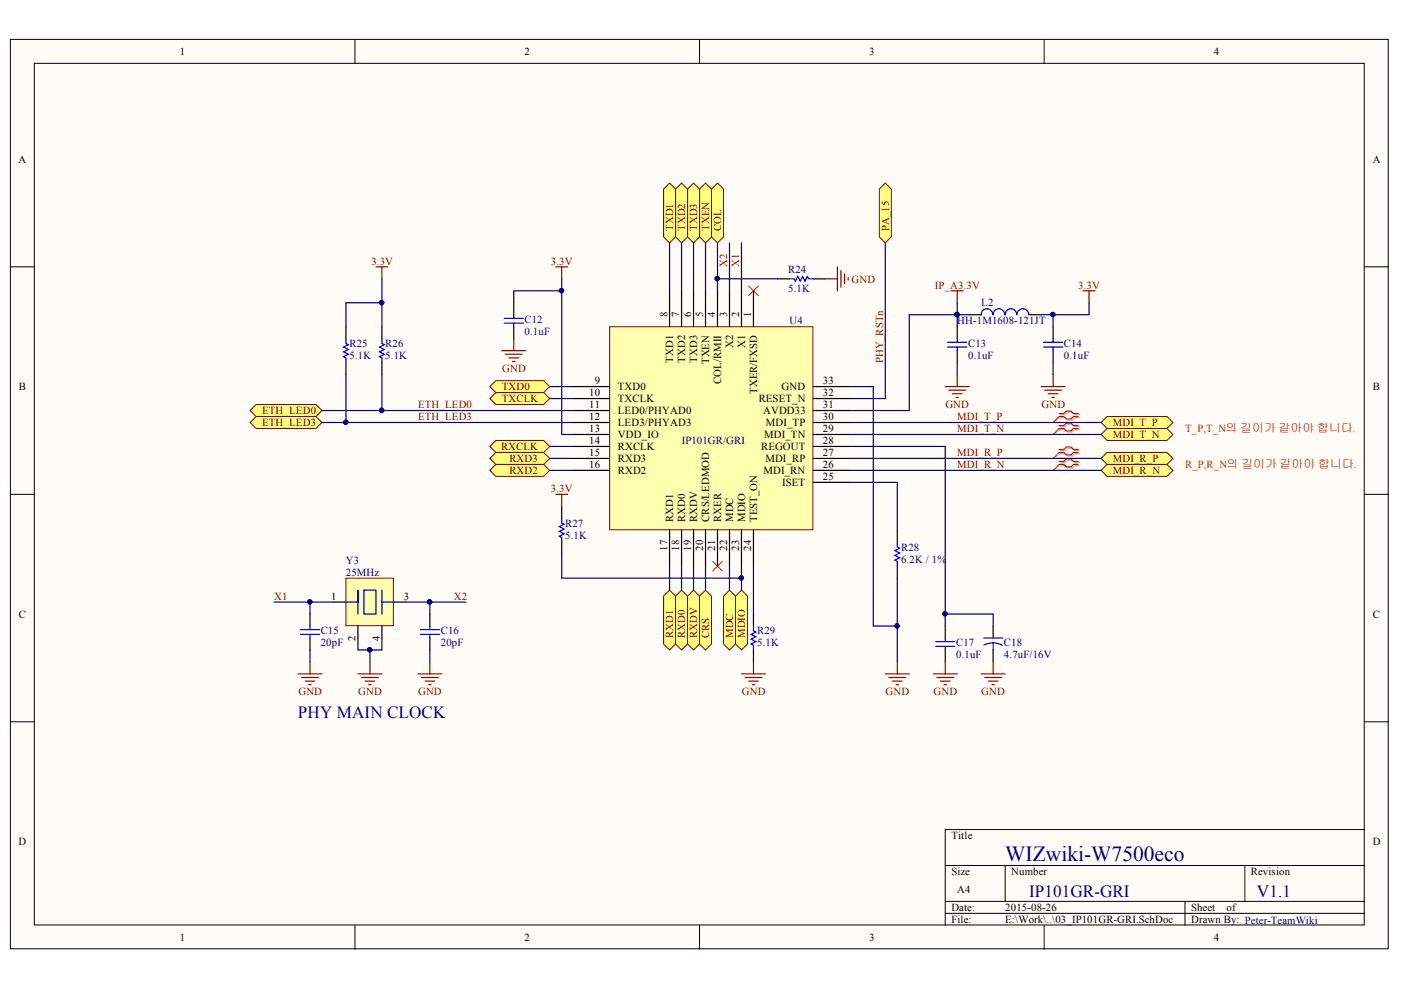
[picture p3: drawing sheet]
<svg xmlns="http://www.w3.org/2000/svg" width="297mm" height="210mm" viewBox="0 0 297 210" stroke-linecap="round" stroke-linejoin="round" font-family="sans-serif">
<defs><g id="words">
<text font-size="4.6" fill="#000080" x="213.1" y="182.5">WIZwiki-W7500eco</text>
<g font-size="3.6" fill="#000080">
<text x="63.2" y="152.3">PHY MAIN CLOCK</text>
<text x="218.2" y="190.3">IP101GR-GRI</text>
<text x="266.5" y="190.3">V1.1</text>
</g>
<g font-size="2.3">
<text x="38.1" y="11.7">1</text>
<text x="111.2" y="11.7">2</text>
<text x="184.3" y="11.7">3</text>
<text x="257.4" y="11.7">4</text>
<text x="3.9" y="34.5">A</text>
<text x="291.1" y="34.5">A</text>
<text x="141.5" y="67.3" transform="rotate(-90 141.5 67.3)">8</text>
<text x="144" y="67.3" transform="rotate(-90 144 67.3)">7</text>
<text x="146.6" y="67.3" transform="rotate(-90 146.6 67.3)">6</text>
<text x="149.1" y="67.3" transform="rotate(-90 149.1 67.3)">5</text>
<text x="151.6" y="67.3" transform="rotate(-90 151.6 67.3)">4</text>
<text x="154.2" y="67.3" transform="rotate(-90 154.2 67.3)">3</text>
<text x="156.7" y="67.3" transform="rotate(-90 156.7 67.3)">2</text>
<text x="159.2" y="67.3" transform="rotate(-90 159.2 67.3)">1</text>
<text x="142.8" y="76.9" transform="rotate(-90 142.8 76.9)">TXD1</text>
<text x="145.3" y="76.9" transform="rotate(-90 145.3 76.9)">TXD2</text>
<text x="147.8" y="76.9" transform="rotate(-90 147.8 76.9)">TXD3</text>
<text x="150.4" y="77.1" transform="rotate(-90 150.4 77.1)">TXEN</text>
<text x="155.4" y="73.9" transform="rotate(-90 155.4 73.9)">X2</text>
<text x="158" y="73.9" transform="rotate(-90 158 73.9)">X1</text>
<text x="4" y="82.7">B</text>
<text x="124.9" y="84">10</text>
<text x="126.1" y="81.5">9</text>
<text x="131" y="82.7">TXD0</text>
<text x="152.9" y="81.4" transform="rotate(-90 152.9 81.4)">COL/RMII</text>
<text x="160.5" y="83.6" transform="rotate(-90 160.5 83.6)">TXER/FXSD</text>
<text x="165.7" y="82.7">GND</text>
<text x="174.5" y="84">32</text>
<text x="174.5" y="81.5">33</text>
<text x="291.1" y="82.7">B</text>
<text x="124.9" y="86.5">11</text>
<text x="124.9" y="89.1">12</text>
<text x="131" y="85.3">TXCLK</text>
<text x="131" y="87.8">LED0/PHYAD0</text>
<text x="160.9" y="85.3">RESET_N</text>
<text x="161.8" y="87.8">AVDD33</text>
<text x="174.5" y="89.1">30</text>
<text x="174.5" y="86.5">31</text>
<text x="124.9" y="91.6">13</text>
<text x="124.9" y="94.1">14</text>
<text x="131" y="90.3">LED3/PHYAD3</text>
<text x="131" y="92.9">VDD_IO</text>
<text x="131" y="95.4">RXCLK</text>
<text x="161.4" y="95.4">REGOUT</text>
<text x="162" y="92.9">MDI_TN</text>
<text x="162.4" y="90.3">MDI_TP</text>
<text x="174.5" y="94.1">28</text>
<text x="174.5" y="91.6">29</text>
<text x="124.9" y="96.7">15</text>
<text x="124.9" y="99.2">16</text>
<text x="131" y="97.9">RXD3</text>
<text x="131" y="100.5">RXD2</text>
<text x="161.9" y="100.5">MDI_RN</text>
<text x="162.3" y="97.9">MDI_RP</text>
<text x="174.5" y="101.7">25</text>
<text x="174.5" y="99.2">26</text>
<text x="174.5" y="96.7">27</text>
<text x="165.8" y="103">ISET</text>
<text x="142.8" y="110.6" transform="rotate(-90 142.8 110.6)">RXD1</text>
<text x="145.3" y="110.6" transform="rotate(-90 145.3 110.6)">RXD0</text>
<text x="147.8" y="110.6" transform="rotate(-90 147.8 110.6)">RXDV</text>
<text x="150.4" y="110.6" transform="rotate(-90 150.4 110.6)">CRS/LEDMOD</text>
<text x="152.9" y="110.6" transform="rotate(-90 152.9 110.6)">RXER</text>
<text x="155.4" y="110.6" transform="rotate(-90 155.4 110.6)">MDC</text>
<text x="158" y="110.6" transform="rotate(-90 158 110.6)">MDIO</text>
<text x="160.5" y="110.6" transform="rotate(-90 160.5 110.6)">TEST_ON</text>
<text x="141.5" y="116.8" transform="rotate(-90 141.5 116.8)">17</text>
<text x="144" y="116.8" transform="rotate(-90 144 116.8)">18</text>
<text x="146.6" y="116.8" transform="rotate(-90 146.6 116.8)">19</text>
<text x="149.1" y="116.8" transform="rotate(-90 149.1 116.8)">20</text>
<text x="151.6" y="116.8" transform="rotate(-90 151.6 116.8)">21</text>
<text x="154.2" y="116.8" transform="rotate(-90 154.2 116.8)">22</text>
<text x="156.7" y="116.8" transform="rotate(-90 156.7 116.8)">23</text>
<text x="159.2" y="116.8" transform="rotate(-90 159.2 116.8)">24</text>
<text x="4" y="131">C</text>
<text x="70.2" y="127.2">1</text>
<text x="85.6" y="127.2">3</text>
<text x="291.1" y="131">C</text>
<text x="75.4" y="135.9" transform="rotate(-90 75.4 135.9)">2</text>
<text x="80.5" y="135.9" transform="rotate(-90 80.5 135.9)">4</text>
<text x="3.9" y="179.2">D</text>
<text x="201.7" y="177.9">Title</text>
<text x="291.1" y="179.2">D</text>
<text x="201.7" y="185.6">Size</text>
<text x="214.4" y="185.6">Number</text>
<text x="265.2" y="185.6">Revision</text>
<text x="203" y="189.4">A4</text>
<text x="201.7" y="193.2">Date:</text>
<text x="201.7" y="195.7">File:</text>
<text x="213.1" y="193.2">2015-08-26</text>
<text x="213.1" y="195.7">E:\Work\..\03_IP101GR-GRI.SchDoc</text>
<text x="252.5" y="193.2">Sheet</text>
<text x="252.5" y="195.7">Drawn By: Peter-TeamWiki</text>
<text x="260.1" y="193.2">of</text>
<text x="38.1" y="199.5">1</text>
<text x="111.2" y="199.5">2</text>
<text x="184.3" y="199.5">3</text>
<text x="257.4" y="199.5">4</text>
</g>
<g font-size="2.3" fill="#800000">
<text x="142.8" y="48.9" transform="rotate(-90 142.8 48.9)">TXD1</text>
<text x="145.3" y="48.9" transform="rotate(-90 145.3 48.9)">TXD2</text>
<text x="147.8" y="48.9" transform="rotate(-90 147.8 48.9)">TXD3</text>
<text x="150.4" y="48.9" transform="rotate(-90 150.4 48.9)">TXEN</text>
<text x="152.9" y="48.9" transform="rotate(-90 152.9 48.9)">COL</text>
<text x="188.5" y="48.9" transform="rotate(-90 188.5 48.9)">PA_15</text>
<text x="78.7" y="56.1">3.3V</text>
<text x="116.8" y="56.1">3.3V</text>
<text x="154.2" y="56.6" transform="rotate(-90 154.2 56.6)">X2</text>
<text x="156.7" y="56.6" transform="rotate(-90 156.7 56.6)">X1</text>
<text x="180.6" y="59.9">GND</text>
<text x="198.2" y="61.2">IP_A3.3V</text>
<text x="228.6" y="61.2">3.3V</text>
<text x="187.2" y="76.9" transform="rotate(-90 187.2 76.9)">PHY_RSTn</text>
<text x="106.4" y="82.7">TXD0</text>
<text x="106.5" y="78.9">GND</text>
<text x="55.6" y="87.8">ETH_LED0</text>
<text x="88.6" y="86.5">ETH_LED0</text>
<text x="88.6" y="89.1">ETH_LED3</text>
<text x="106.4" y="85.3">TXCLK</text>
<text x="200.4" y="86.5">GND</text>
<text x="203" y="89.1">MDI_T_P</text>
<text x="220.8" y="86.5">GND</text>
<text x="55.6" y="90.3">ETH_LED3</text>
<text x="106.2" y="95.4">RXCLK</text>
<text x="203" y="91.6">MDI_T_N</text>
<text x="236" y="90.3">MDI_T_P</text>
<text x="236" y="92.9">MDI_T_N</text>
<text x="108" y="97.9">RXD3</text>
<text x="108" y="100.5">RXD2</text>
<text x="203" y="99.2">MDI_R_N</text>
<text x="203" y="96.7">MDI_R_P</text>
<text x="236" y="97.9">MDI_R_P</text>
<text x="236" y="100.5">MDI_R_N</text>
<text x="116.8" y="104.4">3.3V</text>
<text x="58.1" y="127.2">X1</text>
<text x="96.2" y="127.2">X2</text>
<text x="142.8" y="135.3" transform="rotate(-90 142.8 135.3)">RXD1</text>
<text x="145.3" y="135.3" transform="rotate(-90 145.3 135.3)">RXD0</text>
<text x="147.8" y="135.3" transform="rotate(-90 147.8 135.3)">RXDV</text>
<text x="150.4" y="135.3" transform="rotate(-90 150.4 135.3)">CRS</text>
<text x="155.4" y="135.3" transform="rotate(-90 155.4 135.3)">MDC</text>
<text x="158" y="135.3" transform="rotate(-90 158 135.3)">MDIO</text>
<text x="63.3" y="147.4">GND</text>
<text x="75.9" y="147.4">GND</text>
<text x="88.6" y="147.4">GND</text>
<text x="157.3" y="147.4">GND</text>
<text x="187.7" y="147.4">GND</text>
<text x="197.9" y="147.4">GND</text>
<text x="208" y="147.4">GND</text>
</g>
<g font-size="2.3" fill="#000080">
<text x="167.1" y="57.9">R24</text>
<text x="167.1" y="61.9">5.1K</text>
<text x="208" y="65">L2</text>
<text x="111.2" y="68.5">C12</text>
<text x="111.2" y="71.1">0.1uF</text>
<text x="167.4" y="68.8">U4</text>
<text x="203" y="68.8">HH-1M1608-121JT</text>
<text x="74.1" y="73.6">R25</text>
<text x="74.1" y="76.1">5.1K</text>
<text x="81.7" y="73.6">R26</text>
<text x="81.7" y="76.1">5.1K</text>
<text x="205.3" y="73.6">C13</text>
<text x="205.3" y="76.1">0.1uF</text>
<text x="225.6" y="73.6">C14</text>
<text x="225.6" y="76.1">0.1uF</text>
<text x="144.5" y="94.1">IP101GR/GRI</text>
<text x="119.8" y="111.7">R27</text>
<text x="73.3" y="119.6">Y3</text>
<text x="119.8" y="114.2">5.1K</text>
<text x="191" y="116.8">R28</text>
<text x="191" y="119.3">6.2K / 1%</text>
<text x="73.3" y="122.1">25MHz</text>
<text x="68" y="134.5">C15</text>
<text x="68" y="137.1">20pF</text>
<text x="93.5" y="134.5">C16</text>
<text x="93.5" y="137.1">20pF</text>
<text x="160.5" y="134.5">R29</text>
<text x="160.5" y="137.1">5.1K</text>
<text x="202.7" y="137.1">C17</text>
<text x="212.9" y="137.1">C18</text>
<text x="202.7" y="139.6">0.1uF</text>
<text x="212.9" y="139.6">4.7uF/16V</text>
</g>
<g font-size="2.3" fill="#f00">
<text x="251.3" y="91.6">T_P,T_N의 길이가 같아야 합니다.</text>
<text x="251.3" y="99.2">R_P,R_N의 길이가 같아야 합니다.</text>
</g>
</g></defs>
<g fill="#fffcf8" stroke="#000" stroke-width=".21">
<path d="M2.2 8.4h292.1v192.8h-292.1z"/>
<path d="M7.3 13.4h281.9v182.7h-281.9z"/>
</g>
<g fill="none" stroke="#000" stroke-width=".21">
<path d="M75.3 8.4v5M148.3 8.4v5M221.4 8.4v5M2.2 56.6h5.1M289.3 56.6h5.1M2.2 104.8h5.1M289.3 104.8h5.1M2.2 153h5.1M289.3 153h5.1M289.3 175.9h-88.9v20.3M75.3 196.2v5.1M148.3 196.2v5.1"/>
<path d="M200.4 183.5h88.9M200.4 191.1h88.9M200.4 193.7h88.9M213.1 183.5v7.6M221.4 196.2v5.1M251.2 191.1v5.1M263.9 183.5v7.6"/>
</g>
<g fill="#ffff80" stroke="#800000" stroke-width=".21">
<path d="M153.4 126.4l1.3-1.3 1.2 1.3v10.1l-1.2 1.3-1.3-1.3z" fill-rule="evenodd"/>
<path d="M155.9 126.4l1.3-1.3 1.3 1.3v10.1l-1.3 1.3-1.3-1.3z" fill-rule="evenodd"/>
</g>
<g fill="none" stroke="#800000" stroke-width=".25">
<path d="M201.7 61.7h2.5M202.9 61.7v2.5M202.9 79.4v2.6M223.3 79.4v2.6M229.6 61.7h2.6M230.9 61.7v2.5M200.4 82h5.1M201.2 82.7h3.5M201.9 83.5h2.1M202.7 84.2h.5M220.7 82h5.1M221.5 82.7h3.6"/>
<path d="M222.3 83.5h2M223 84.2h.5M117.8 104.8h2.6M119.1 104.8v2.5M157.2 142.9h5.1M158 143.6h3.5M158.7 144.4h2.1M159.5 145.2h.5M159.7 140.3v2.6M187.7 142.9h5.1M188.5 143.6h3.5M189.2 144.4h2.1"/>
<path d="M190 145.2h.5M190.2 140.3v2.6M197.9 142.9h5M198.6 143.6h3.6M199.4 144.4h2M200.2 145.2h.5M200.4 140.3v2.6M208 142.9h5.1M208.8 143.6h3.6M209.6 144.4h2M210.3 145.2h.5M210.6 140.3v2.6"/>
</g>
<g fill="none" stroke="#000" stroke-width=".25">
<path d="M202.9 69.3v2.5M202.9 74.3v2.6M205.5 66.7h2.5M218.2 66.7h2.5M223.3 69.3v2.5M223.3 74.3v2.6M119.1 107.3v2.6M119.1 115v2.5M190.2 112.4v2.6M159.7 130.2v2.5M159.7 137.8v2.5M190.2 120v2.6"/>
<path d="M200.4 132.7v2.6M200.4 137.8v2.5M210.6 132.7v2.6M210.6 137.8v2.5"/>
</g>
<g fill="none" stroke="#00f" stroke-width=".25">
<path d="M200.9 72.6h4.1M200.9 73.6h4.1M202.9 71.8v.8M202.9 73.6v.7M210.5 66.7a1.22 1.22 0 0 0-1.3-1.2 1.22 1.22 0 0 0-1.2 1.2M213 66.7a1.22 1.22 0 0 0-1.2-1.2 1.22 1.22 0 0 0-1.2 1.2M215.6 66.7a1.22 1.22 0 0 0-1.3-1.2 1.22 1.22 0 0 0-1.2 1.2M218.1 66.7a1.23 1.23 0 0 0-1.2-1.2 1.23 1.23 0 0 0-1.3 1.2M221.2 72.6h4.1M221.2 73.6h4.1M223.3 71.8v.8M223.3 73.6v.7"/>
<path d="M119.1 109.9v1l.5 .3-1 .5 1 .5-1 .5 1 .5-1 .5 .5 .2v1.1M190.2 115v1l.6 .2-1.1 .5 1.1 .5-1.1 .6 1.1 .5-1.1 .5 .5 .2v1M159.7 132.7v1l.6 .3-1.1 .5 1.1 .5-1.1 .5 1.1 .5-1.1 .5 .5 .3v1M198.4 136h4M198.4 137h4M200.4 135.3v.7M200.4 137v.8M208.5 135.3h4.1M210.6 136.3l.8 .1 1.1 .4M210.6 136.3l-.9 .1-1.1 .4M210.6 136.3v1.5"/>
</g>
<g fill="none" stroke="#000080" stroke-width=".25">
<path d="M202.9 64.2v2.5h-10.1v20.3h-12.7M202.9 76.9v2.5M205.5 66.7h-2.6v2.6M223.3 66.7v2.6M223.3 76.9v2.5M230.9 64.2v2.5h-10.2M180.1 82h5.1v50.7h5M119.1 117.5v5.1h38.1M180.1 102.3h10.1v10.1M154.7 120v5.1M159.7 120v10.2M190.2 122.6v17.7"/>
<path d="M200.4 132.7v-2.5h10.2v2.5"/>
</g>
<g fill="#000080" stroke="#000080" stroke-width=".21">
<circle cx="223.2" cy="66.7" r=".46"/>
<circle cx="202.9" cy="66.7" r=".46"/>
<circle cx="190.2" cy="132.7" r=".46"/>
<circle cx="157.2" cy="122.5" r=".46"/>
<circle cx="200.4" cy="130.1" r=".46"/>
</g>
<path d="M158.7 60.6l2.1 2.1M160.8 60.6l-2.1 2.1M151.1 119l2 2.1M153.1 119l-2 2.1" fill="none" stroke="#f00" stroke-width=".21"/>
<g fill="#ffff80" stroke="#800000" stroke-width=".21">
<path d="M150.9 40.1l1.2-1.3 1.3 1.3v10.1l-1.3 1.3-1.2-1.3z" fill-rule="evenodd"/>
<path d="M148.3 40.1l1.3-1.3 1.3 1.3v10.1l-1.3 1.3-1.3-1.3z" fill-rule="evenodd"/>
<path d="M145.8 40.1l1.2-1.3 1.3 1.3v10.1l-1.3 1.3-1.2-1.3z" fill-rule="evenodd"/>
<path d="M143.2 40.1l1.3-1.3 1.3 1.3v10.1l-1.3 1.3-1.3-1.3z" fill-rule="evenodd"/>
<path d="M140.7 40.1l1.3-1.3 1.2 1.3v10.1l-1.2 1.3-1.3-1.3z" fill-rule="evenodd"/>
<path d="M103.8 82l1.3-1.3h10.2l1.2 1.3-1.2 1.2h-10.2z" fill-rule="evenodd"/>
<path d="M103.8 84.5l1.3-1.3h10.2l1.2 1.3-1.2 1.3h-10.2z" fill-rule="evenodd"/>
</g>
<path d="M116.5 82h5.1M116.5 84.5h5.1" fill="none" stroke="#000080" stroke-width=".25"/>
<g fill="#ffff80" stroke="#800000" stroke-width=".21">
<path d="M103.8 94.7l1.3-1.3h10.2l1.2 1.3-1.2 1.2h-10.2z" fill-rule="evenodd"/>
<path d="M103.8 97.2l1.3-1.3h10.2l1.2 1.3-1.2 1.3h-10.2z" fill-rule="evenodd"/>
<path d="M103.8 99.7l1.3-1.2h10.2l1.2 1.2-1.2 1.3h-10.2z" fill-rule="evenodd"/>
<path d="M140.7 126.4l1.3-1.3 1.2 1.3v10.1l-1.2 1.3-1.3-1.3z" fill-rule="evenodd"/>
<path d="M143.2 126.4l1.3-1.3 1.3 1.3v10.1l-1.3 1.3-1.3-1.3z" fill-rule="evenodd"/>
<path d="M145.8 126.4l1.2-1.3 1.3 1.3v10.1l-1.3 1.3-1.2-1.3z" fill-rule="evenodd"/>
<path d="M148.3 126.4l1.3-1.3 1.3 1.3v10.1l-1.3 1.3-1.3-1.3z" fill-rule="evenodd"/>
</g>
<g fill="none" stroke="#000080" stroke-width=".25">
<path d="M116.5 94.7h5.1M116.5 97.2h5.1M116.5 99.7h5.1M65.7 127.7v2.5M65.7 137.8v2.5M75.9 135.3v2.5h5.1v-2.5M78.4 137.8v2.5M91.1 127.7v2.5M91.1 137.8v2.5M142 120v5.1M144.5 120v5.1M147 120v5.1"/>
<path d="M149.6 120v5.1"/>
</g>
<path d="M65.7 130.2v2.5M65.7 135.3v2.5M91.1 130.2v2.5M91.1 135.3v2.5" fill="none" stroke="#000" stroke-width=".25"/>
<path d="M63.7 133.5h4.1M63.7 134.5h4.1M65.7 132.7v.8M65.7 134.5v.8M89.1 133.5h4.1M89.1 134.5h4.1M91.1 132.7v.8M91.1 134.5v.8" fill="none" stroke="#00f" stroke-width=".25"/>
<g fill="#000080" stroke="#000080" stroke-width=".21">
<circle cx="65.7" cy="127.6" r=".46"/>
<circle cx="91.1" cy="127.6" r=".46"/>
<circle cx="78.4" cy="137.8" r=".46"/>
</g>
<g fill="none" stroke="#800000" stroke-width=".25">
<path d="M63.2 142.9h5.1M63.9 143.6h3.6M64.7 144.4h2M65.5 145.2h.5M65.7 140.3v2.6M75.9 142.9h5.1M76.7 143.6h3.5M77.4 144.4h2M78.2 145.2h.5M78.4 140.3v2.6M88.6 142.9h5.1M89.4 143.6h3.5"/>
<path d="M90.1 144.4h2.1M90.9 145.2h.5M91.1 140.3v2.6"/>
</g>
<path d="M73.4 122.6h10v10.1h-10z" fill="#ffffb0" stroke="#800000" stroke-width=".21"/>
<path d="M70.8 127.7h2.6M75.9 132.7v2.6M81 132.7v2.6M83.5 127.7h2.6" fill="none" stroke="#000" stroke-width=".25"/>
<path d="M73.4 127.7h2.5v-2.6v5.1M77.2 125.1h2.5v5.1h-2.5zM81 127.7h2.5M81 125.1v5.1" fill="none" stroke="#00f" stroke-width=".25"/>
<path d="M117.8 56.6h2.6M119.1 56.6v2.5" fill="none" stroke="#800000" stroke-width=".25"/>
<path d="M180.1 94.7h20.3v35.5" fill="none" stroke="#000080" stroke-width=".25"/>
<circle cx="200.4" cy="130.1" r=".46" fill="#000080" stroke="#000080" stroke-width=".21"/>
<g fill="#ffff80" stroke="#800000" stroke-width=".21">
<path d="M233.4 89.6l1.3-1.3h12.7l1.3 1.3-1.3 1.2h-12.7z" fill-rule="evenodd"/>
<path d="M233.4 92.1l1.3-1.3h12.7l1.3 1.3-1.3 1.3h-12.7z" fill-rule="evenodd"/>
<path d="M233.4 97.2l1.3-1.3h12.7l1.3 1.3-1.3 1.3h-12.7z" fill-rule="evenodd"/>
<path d="M233.4 99.7l1.3-1.2h12.7l1.3 1.2-1.3 1.3h-12.7z" fill-rule="evenodd"/>
</g>
<path d="M164.8 59.1h2.6M172.5 59.1h2.5M108.9 64.2v2.5M108.9 69.3v2.5" fill="none" stroke="#000" stroke-width=".25"/>
<path d="M167.4 59.1h1l.2 .5 .6-1 .5 1 .5-1 .5 1 .5-1 .2 .5h1.1M106.9 67.5h4.1M106.9 68.5h4.1M108.9 66.7v.8M108.9 68.5v.8" fill="none" stroke="#00f" stroke-width=".25"/>
<g fill="none" stroke="#000080" stroke-width=".25">
<path d="M119.1 59.1v33h2.5M142 51.5v10.2M144.5 51.5v10.2M147 51.5v10.2M149.6 51.5v10.2M152.1 51.5v10.2M152.1 59.1h12.7M154.7 51.5v10.2M157.2 51.5v10.2M119.1 61.7h-10.2v2.5M58.1 127.7h12.7M86.1 127.7h12.7"/>
<path d="M157.2 120v5.1"/>
</g>
<g fill="#000080" stroke="#000080" stroke-width=".21">
<circle cx="152.1" cy="59.1" r=".46"/>
<circle cx="91.1" cy="127.6" r=".46"/>
<circle cx="65.7" cy="127.6" r=".46"/>
<circle cx="119" cy="61.6" r=".46"/>
<circle cx="157.2" cy="122.5" r=".46"/>
</g>
<path d="M175 59.1h2.5M177.5 56.6v5.1M178.3 57.3v3.6M179.1 58.1v2M179.8 58.9v.5M106.4 74.3h5.1M107.1 75.1h3.6M107.9 75.9h2M108.7 76.6h.5M108.9 71.8v2.5" fill="none" stroke="#800000" stroke-width=".25"/>
<path d="M129.3 69.3h43.1v43h-43.1z" fill="#ffffb0" stroke="#800000" stroke-width=".21"/>
<g fill="none" stroke="#000" stroke-width=".25">
<path d="M73.4 69.3v2.5M73.4 76.9v2.5M81 69.3v2.5M81 76.9v2.5M142 61.7v7.6M144.5 61.7v7.6M147 61.7v7.6M149.6 61.7v7.6M152.1 61.7v7.6M154.7 61.7v7.6M157.2 61.7v7.6M159.7 61.7v7.6"/>
<path d="M121.6 82h7.7M121.6 84.5h7.7M121.6 87h7.7M121.6 89.6h7.7M121.6 92.1h7.7M121.6 94.7h7.7M121.6 97.2h7.7M121.6 99.7h7.7M172.5 82h7.6M172.5 84.5h7.6M172.5 87h7.6M172.5 89.6h7.6"/>
<path d="M172.5 92.1h7.6M172.5 94.7h7.6M172.5 97.2h7.6M172.5 99.7h7.6M142 112.4v7.6M144.5 112.4v7.6M147 112.4v7.6M149.6 112.4v7.6M152.1 112.4v7.6M154.7 112.4v7.6M157.2 112.4v7.6M159.7 112.4v7.6"/>
<path d="M172.5 102.3h7.6"/>
</g>
<path d="M73.4 71.8v1l.5 .3-1.1 .5 1.1 .5-1.1 .5 1.1 .5-1.1 .5 .6 .3v1M81 71.8v1l.5 .3-1 .5 1 .5-1 .5 1 .5-1 .5 .5 .3v1" fill="none" stroke="#00f" stroke-width=".25"/>
<path d="M79.7 56.6h2.5M81 56.6v2.5" fill="none" stroke="#800000" stroke-width=".25"/>
<path d="M81 59.1v10.2M73.4 79.4v10.2h48.2M81 64.2h-7.6v5.1M81 79.4v7.6h40.6" fill="none" stroke="#000080" stroke-width=".25"/>
<g fill="#000080" stroke="#000080" stroke-width=".21">
<circle cx="80.9" cy="64.2" r=".47"/>
<circle cx="80.9" cy="87" r=".47"/>
<circle cx="73.3" cy="89.5" r=".46"/>
</g>
<path d="M224.8 87.9h1l.5-.5h1l.6 .5h1M224.8 88.6h1l.5 .5h1l.6-.5h1M224.8 90.5h1l.5-.5h1l.6 .5h1M224.8 91.1h1l.5 .5h1l.6-.5h1M224.8 95.5h1l.5-.5h1l.6 .5h1M224.8 96.2h1l.5 .5h1l.6-.5h1M224.8 98.1h1l.5-.5h1l.6 .5h1M224.8 98.7h1l.5 .5h1l.6-.5h1" fill="none" stroke="#d0a19e" stroke-width=".25"/>
<path d="M224.8 88.6l-1.5 1M224.8 91.1l-1.5 1M224.8 96.2l-1.5 1M224.8 98.7l-1.5 1" fill="none" stroke="#d0a19e" stroke-width=".21"/>
<path d="M224.5 87.7h1.1l.5-.5h1l.5 .5h1M224.5 88.3h1.1l.5 .5h1l.5-.5h1M224.5 90.2h1.1l.5-.5h1l.5 .5h1M224.5 90.8h1.1l.5 .6h1l.5-.6h1M224.5 95.3h1.1l.5-.5h1l.5 .5h1M224.5 95.9h1.1l.5 .5h1l.5-.5h1M224.5 97.8h1.1l.5-.5h1l.5 .5h1M224.5 98.5h1.1l.5 .5h1l.5-.5h1" fill="none" stroke="#f00" stroke-width=".25"/>
<path d="M224.5 88.3l-1.2 1.3M224.5 90.8l-1.2 1.3M224.5 95.9l-1.2 1.3M224.5 98.5l-1.2 1.2" fill="none" stroke="#f00" stroke-width=".21"/>
<g fill="#ffff80" stroke="#800000" stroke-width=".21">
<path d="M53 87l1.3-1.2h12.7l1.3 1.2-1.3 1.3h-12.7z" fill-rule="evenodd"/>
<path d="M53 89.6l1.3-1.3h12.7l1.3 1.3-1.3 1.2h-12.7z" fill-rule="evenodd"/>
</g>
<path d="M68.3 87h12.7M68.3 89.6h5.1M180.1 89.6h53.3M180.1 97.2h53.3M180.1 99.7h53.3M180.1 92.1h53.3" fill="none" stroke="#000080" stroke-width=".25"/>
<g fill="#000080" stroke="#000080" stroke-width=".21">
<circle cx="80.9" cy="87" r=".47"/>
<circle cx="73.3" cy="89.5" r=".46"/>
</g>
<path d="M186.4 40.1l1.3-1.3 1.3 1.3v10.1l-1.3 1.3-1.3-1.3z" fill-rule="evenodd" fill="#ffff80" stroke="#800000" stroke-width=".21"/>
<path d="M187.7 51.5v33h-7.6" fill="none" stroke="#000080" stroke-width=".25"/>
<use href="#words"/>
</svg>
